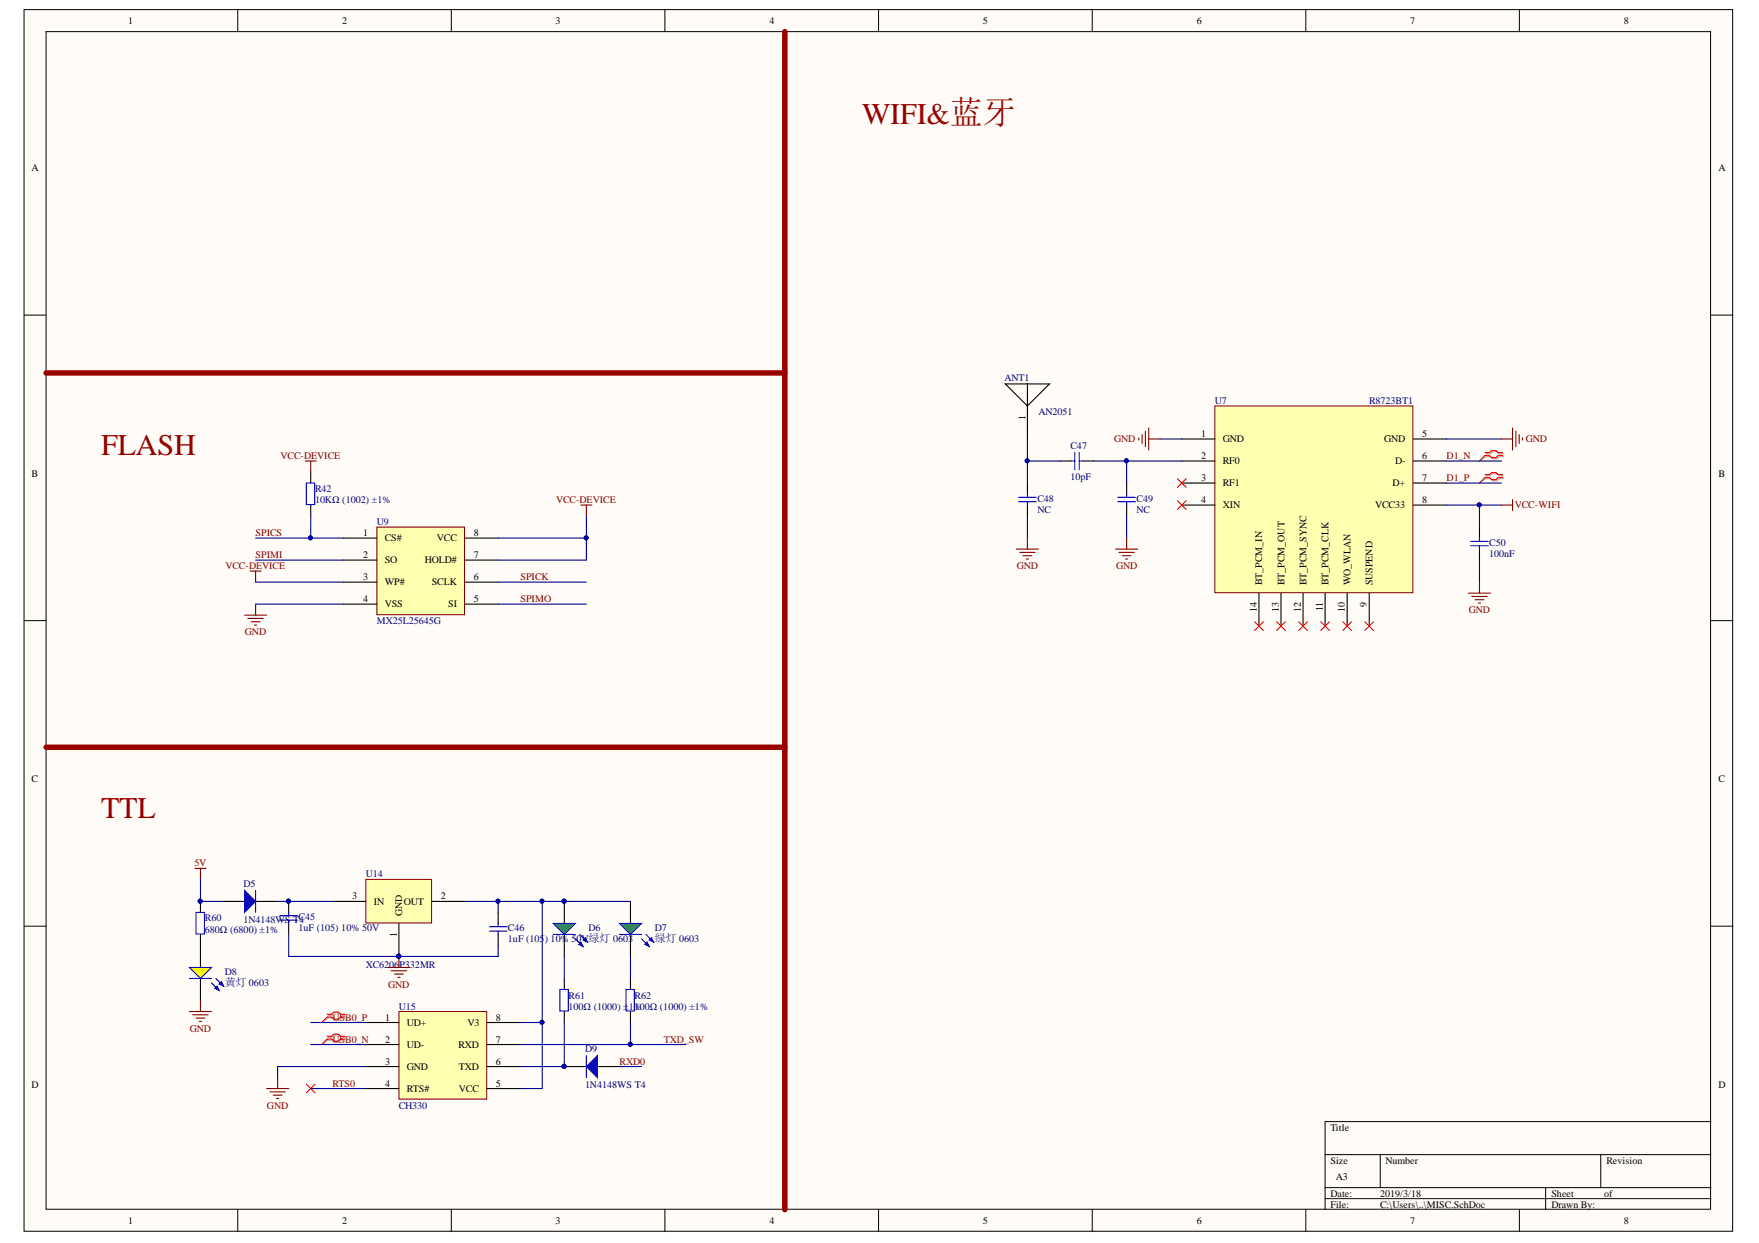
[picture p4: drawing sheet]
<svg xmlns="http://www.w3.org/2000/svg" width="297mm" height="210mm" viewBox="0 0 297 210" stroke-linecap="round" stroke-linejoin="round" font-family="sans-serif">
<defs><g id="words">
<g font-size="5.1" fill="#980000">
<text x="145.6" y="21">WIFI&amp;蓝牙</text>
<text x="17.1" y="76.8">FLASH</text>
<text x="17.1" y="138.1">TTL</text>
</g>
<g font-size="1.9" fill="#000080">
<text x="110.6" y="159.1">绿灯 0603</text>
<text x="38" y="166.5">黄灯 0603</text>
</g>
<g font-size="1.7">
<text x="21.7" y="4.1">1</text>
<text x="57.8" y="4.1">2</text>
<text x="93.8" y="4.1">3</text>
<text x="129.9" y="4.1">4</text>
<text x="166" y="4.1">5</text>
<text x="202.1" y="4.1">6</text>
<text x="238.1" y="4.1">7</text>
<text x="274.2" y="4.1">8</text>
<text x="5.3" y="28.9">A</text>
<text x="290.2" y="28.9">A</text>
<text x="173.2" y="70.9" transform="rotate(-90 173.2 70.9)">1</text>
<text x="202.8" y="73.8">1</text>
<text x="202.8" y="77.5">2</text>
<text x="206.5" y="74.7">GND</text>
<text x="233.7" y="74.7">GND</text>
<text x="240.1" y="73.8">5</text>
<text x="240.1" y="77.5">6</text>
<text x="5.3" y="80.5">B</text>
<text x="202.8" y="81.2">3</text>
<text x="206.5" y="78.4">RF0</text>
<text x="206.5" y="82.1">RF1</text>
<text x="235.2" y="82.1">D+</text>
<text x="235.6" y="78.4">D-</text>
<text x="240.1" y="81.2">7</text>
<text x="290.2" y="80.5">B</text>
<text x="202.8" y="84.9">4</text>
<text x="206.5" y="85.8">XIN</text>
<text x="232.2" y="85.8">VCC33</text>
<text x="240.1" y="84.9">8</text>
<text x="61.3" y="90.5">1</text>
<text x="61.3" y="94.2">2</text>
<text x="65" y="91.4">CS#</text>
<text x="65" y="95.1">SO</text>
<text x="71.7" y="95.1">HOLD#</text>
<text x="73.8" y="91.4">VCC</text>
<text x="80" y="90.5">8</text>
<text x="80" y="94.2">7</text>
<text x="61.3" y="97.9">3</text>
<text x="61.3" y="101.6">4</text>
<text x="65" y="98.8">WP#</text>
<text x="72.9" y="98.8">SCLK</text>
<text x="80" y="97.9">6</text>
<text x="80" y="101.6">5</text>
<text x="213.2" y="98.8" transform="rotate(-90 213.2 98.8)">BT_PCM_IN</text>
<text x="216.9" y="98.8" transform="rotate(-90 216.9 98.8)">BT_PCM_OUT</text>
<text x="220.6" y="98.8" transform="rotate(-90 220.6 98.8)">BT_PCM_SYNC</text>
<text x="224.3" y="98.8" transform="rotate(-90 224.3 98.8)">BT_PCM_CLK</text>
<text x="228.1" y="98.8" transform="rotate(-90 228.1 98.8)">WO_WLAN</text>
<text x="231.8" y="98.8" transform="rotate(-90 231.8 98.8)">SUSPEND</text>
<text x="65" y="102.6">VSS</text>
<text x="75.7" y="102.6">SI</text>
<text x="212.2" y="103.3" transform="rotate(-90 212.2 103.3)">14</text>
<text x="216" y="103.3" transform="rotate(-90 216 103.3)">13</text>
<text x="219.7" y="103.3" transform="rotate(-90 219.7 103.3)">12</text>
<text x="223.4" y="103.2" transform="rotate(-90 223.4 103.2)">11</text>
<text x="227.1" y="103.3" transform="rotate(-90 227.1 103.3)">10</text>
<text x="230.8" y="102.5" transform="rotate(-90 230.8 102.5)">9</text>
<text x="5.3" y="132.1">C</text>
<text x="290.2" y="132.1">C</text>
<text x="59.5" y="151.8">3</text>
<text x="63.1" y="152.7">IN</text>
<text x="67.9" y="154.6" transform="rotate(-90 67.9 154.6)">GND</text>
<text x="68.2" y="152.7">OUT</text>
<text x="74.4" y="151.8">2</text>
<text x="67" y="158.2" transform="rotate(-90 67 158.2)">1</text>
<text x="65" y="172.3">1</text>
<text x="68.7" y="173.3">UD+</text>
<text x="78.9" y="173.3">V3</text>
<text x="83.7" y="172.3">8</text>
<text x="65" y="176.1">2</text>
<text x="65" y="179.8">3</text>
<text x="68.7" y="177">UD-</text>
<text x="77.4" y="177">RXD</text>
<text x="83.7" y="179.8">6</text>
<text x="83.7" y="176.1">7</text>
<text x="5.3" y="183.7">D</text>
<text x="65" y="183.5">4</text>
<text x="68.7" y="180.7">GND</text>
<text x="68.7" y="184.4">RTS#</text>
<text x="77.5" y="184.4">VCC</text>
<text x="77.5" y="180.7">TXD</text>
<text x="83.7" y="183.5">5</text>
<text x="290.2" y="183.7">D</text>
<text x="224.7" y="190.9">Title</text>
<text x="224.7" y="196.5">Size</text>
<text x="234" y="196.5">Number</text>
<text x="271.3" y="196.5">Revision</text>
<text x="224.7" y="202.1">Date:</text>
<text x="224.7" y="203.9">File:</text>
<text x="225.6" y="199.3">A3</text>
<text x="233" y="202.1">2019/3/18</text>
<text x="233" y="203.9">C:\Users\..\MISC.SchDoc</text>
<text x="262" y="202.1">Sheet</text>
<text x="262" y="203.9">Drawn By:</text>
<text x="270.9" y="202.1">of</text>
<text x="21.7" y="206.7">1</text>
<text x="57.8" y="206.7">2</text>
<text x="93.8" y="206.7">3</text>
<text x="129.9" y="206.7">4</text>
<text x="166" y="206.7">5</text>
<text x="202.1" y="206.7">6</text>
<text x="238.1" y="206.7">7</text>
<text x="274.2" y="206.7">8</text>
</g>
<g font-size="1.7" fill="#000080">
<text x="169.6" y="64.3">ANT1</text>
<text x="175.4" y="70">AN2051</text>
<text x="205.1" y="68.2">U7</text>
<text x="231.2" y="68.2">R8723BT1</text>
<text x="180.8" y="75.8">C47</text>
<text x="53.2" y="83">R42</text>
<text x="180.8" y="81">10pF</text>
<text x="53.2" y="84.9">10KΩ (1002) ±1%</text>
<text x="63.6" y="88.6">U9</text>
<text x="175.2" y="84.7">C48</text>
<text x="175.2" y="86.6">NC</text>
<text x="191.9" y="84.7">C49</text>
<text x="191.9" y="86.6">NC</text>
<text x="251.5" y="92.2">C50</text>
<text x="251.5" y="94">100nF</text>
<text x="63.6" y="105.3">MX25L25645G</text>
<text x="41.1" y="149.8">D5</text>
<text x="61.7" y="148.1">U14</text>
<text x="34.6" y="155.5">R60</text>
<text x="41.1" y="155.8">1N4148WS TC45</text>
<text x="50.5" y="155.8">4</text>
<text x="34.6" y="157.5">680Ω (6800) ±1%</text>
<text x="50.4" y="157.2">1uF (105) 10% 50V</text>
<text x="85.8" y="157.2">C46</text>
<text x="85.8" y="159.1">1uF (105) 10% 50V绿灯 0603</text>
<text x="99.4" y="157.2">D6</text>
<text x="110.6" y="157.2">D7</text>
<text x="38" y="164.7">D8</text>
<text x="61.7" y="163.4">XC6206P332MR</text>
<text x="67.3" y="170.5">U15</text>
<text x="96" y="168.6">R61</text>
<text x="96" y="170.5">100Ω (1000) ±</text>
<text x="106.2" y="170.5">1%</text>
<text x="107.2" y="168.6">R62</text>
<text x="107.2" y="170.5">100Ω (1000) ±1%</text>
<text x="98.8" y="177.7">D9</text>
<text x="98.8" y="183.7">1N4148WS T4</text>
<text x="67.3" y="187.2">CH330</text>
</g>
<g font-size="1.7" fill="#800000">
<text x="47.4" y="77.5">VCC-DEVICE</text>
<text x="188.1" y="74.7">GND</text>
<text x="244.3" y="77.5">D1_N</text>
<text x="257.7" y="74.7">GND</text>
<text x="244.3" y="81.2">D1_P</text>
<text x="93.9" y="84.9">VCC-DEVICE</text>
<text x="255.8" y="85.8">VCC-WIFI</text>
<text x="43.1" y="94.2">SPIMI</text>
<text x="43.1" y="90.5">SPICS</text>
<text x="38.1" y="96.1">VCC-DEVICE</text>
<text x="87.9" y="101.6">SPIMO</text>
<text x="87.9" y="97.9">SPICK</text>
<text x="171.7" y="96.1">GND</text>
<text x="188.5" y="96.1">GND</text>
<text x="41.4" y="107.2">GND</text>
<text x="248" y="103.5">GND</text>
<text x="32.8" y="146.2">5V</text>
<text x="65.6" y="166.8">GND</text>
<text x="56.2" y="172.3">USB0_P</text>
<text x="32.1" y="174.2">GND</text>
<text x="56.2" y="176.1">USB0_N</text>
<text x="104.6" y="179.8">RXD0</text>
<text x="112.1" y="176.1">TXD_SW</text>
<text x="56.2" y="183.5">RTS0</text>
<text x="45.1" y="187.2">GND</text>
</g>
</g></defs>
<g fill="#fffcf8" stroke="#000" stroke-width=".17">
<path d="M4.1 1.6h288.5v206.3h-288.5z"/>
<path d="M7.8 5.3h281.1v198.9h-281.1z"/>
</g>
<g fill="none" stroke="#000" stroke-width=".17">
<path d="M40.1 1.6v3.7M76.2 1.6v3.7M112.3 1.6v3.7M148.4 1.6v3.7M184.4 1.6v3.7M220.5 1.6v3.7M256.6 1.6v3.7M4.1 53.2h3.7M288.9 53.2h3.8M4.1 104.8h3.7M288.9 104.8h3.8M4.1 156.4h3.7"/>
<path d="M288.9 156.4h3.8M223.8 195h65.1M233.1 195v5.6M270.3 195v5.6M288.9 189.4h-65.1v14.9M40.1 204.3v3.7M76.2 204.3v3.7M112.3 204.3v3.7M148.4 204.3v3.7M184.4 204.3v3.7M220.5 204.3v3.7M223.8 200.6h65.1"/>
<path d="M223.8 202.4h65.1M256.6 204.3v3.7M261 200.6v3.7"/>
</g>
<path d="M63.6 89h14.8v14.8h-14.8z" fill="#ffffb0" stroke="#800000" stroke-width=".17"/>
<path d="M52.5 79.7v1.9M173.5 64.8v3.8l3.7-3.8h-7.4l3.7 3.8v5.5M52.5 85.3v1.8M58.1 90.9h5.5M58.1 94.6h5.5M58.1 98.3h5.5M78.5 90.9h5.6M78.5 94.6h5.6M78.5 98.3h5.6M58.1 102h5.5M78.5 102h5.6" fill="none" stroke="#000" stroke-width=".19"/>
<g fill="none" stroke="#800000" stroke-width=".19">
<path d="M51.5 77.9h1.9M52.5 77.9v1.8M192.3 73.9v.4M192.9 73.4v1.5M193.4 72.8v2.6M194 74.1h1.8M194 72.3v3.7M253.6 74.1h1.8M255.4 72.3v3.7M256 72.8v2.6M256.5 73.4v1.5M257.1 73.9v.4"/>
<path d="M42.2 96.4h1.9M43.2 96.4v1.9M98.1 85.3h1.9M99 85.3v1.8M253.6 85.3h1.8M255.4 84.4v1.8M41.3 103.9h3.7M41.9 104.4h2.6M42.4 105h1.5M43 105.6h.3M43.2 102v1.9"/>
</g>
<path d="M51.7 81.6h1.4v3.6h-1.4z" fill="none" stroke="#00f" stroke-width=".19"/>
<path d="M67.4 170.8h14.8v14.8h-14.8z" fill="#ffffb0" stroke="#800000" stroke-width=".17"/>
<path d="M61.8 172.7h5.6M61.8 176.4h5.6M82.3 172.7h5.5M82.3 176.4h5.5M61.8 180.1h5.6M61.8 183.8h5.6M82.3 180.1h5.5M82.3 183.8h5.5M95.3 180.1h3.7M100.9 180.1h3.7" fill="none" stroke="#000" stroke-width=".19"/>
<path d="M55.4 171.5h.8l.4-.4h.7l.4 .4h.7M55.4 171.9h.8l.4 .4h.7l.4-.4h.7M55.4 175.2h.8l.4-.4h.7l.4 .4h.7M55.4 175.6h.8l.4 .4h.7l.4-.4h.7" fill="none" stroke="#d0a19e" stroke-width=".19"/>
<path d="M55.4 171.9l-1.1 .8M55.4 175.6l-1.1 .8" fill="none" stroke="#d0a19e" stroke-width=".17"/>
<path d="M55.3 171.3h.7l.4-.4h.7l.4 .4h.7M55.3 171.7h.7l.4 .4h.7l.4-.4h.7M55.3 175h.7l.4-.4h.7l.4 .4h.7M55.3 175.5h.7l.4 .3h.7l.4-.3h.7" fill="none" stroke="#f00" stroke-width=".19"/>
<path d="M55.3 171.7l-1 1M55.3 175.5l-1 .9M51.7 183.1l1.5 1.5M53.2 183.1l-1.5 1.5" fill="none" stroke="#f00" stroke-width=".17"/>
<path d="M45 183.8h3.7M45.6 184.4h2.6M46.1 184.9h1.5M46.7 185.5h.4M46.9 182v1.8" fill="none" stroke="#800000" stroke-width=".19"/>
<circle cx="95.3" cy="180.1" r=".33" fill="#000080" stroke="#000080" stroke-width=".17"/>
<path d="M99 180.1l1.9-1.9v3.8z" fill="#00f"/>
<path d="M99 178.2v3.8M99 180.1l1.9-1.9v3.8z" fill="none" stroke="#00f" stroke-width=".19"/>
<circle cx="95.3" cy="180.1" r=".33" fill="#000080" stroke="#000080" stroke-width=".17"/>
<path d="M106.5 152.2v3.7M106.5 157.8v3.7" fill="none" stroke="#000" stroke-width=".19"/>
<path d="M104.6 155.9h3.7l-1.8 1.9z" fill="#0f0"/>
<path d="M104.6 155.9h3.7l-1.8 1.9zM108.3 158.5l1.3 1.3M109.1 157.8l1.3 1.3" fill="none" stroke="#00f" stroke-width=".19"/>
<path d="M108.9 159.5l.4-.4 .3 .7z" fill="#00f"/>
<path d="M108.9 159.5l.4-.4 .3 .7z" fill="none" stroke="#00f" stroke-width=".19"/>
<path d="M109.6 158.7l.4-.3 .4 .7z" fill="#00f"/>
<path d="M104.6 157.8h3.7M109.6 158.7l.4-.3 .4 .7z" fill="none" stroke="#00f" stroke-width=".19"/>
<path d="M95.3 152.2v3.7M95.3 157.8v3.7" fill="none" stroke="#000" stroke-width=".19"/>
<circle cx="95.3" cy="152.2" r=".33" fill="#000080" stroke="#000080" stroke-width=".17"/>
<path d="M93.4 155.9h3.8l-1.9 1.9z" fill="#0f0"/>
<path d="M93.4 155.9h3.8l-1.9 1.9zM97.2 158.5l1.3 1.3M97.9 157.8l1.3 1.3" fill="none" stroke="#00f" stroke-width=".19"/>
<path d="M97.7 159.5l.4-.4 .4 .7z" fill="#00f"/>
<path d="M97.7 159.5l.4-.4 .4 .7z" fill="none" stroke="#00f" stroke-width=".19"/>
<path d="M98.5 158.7l.3-.3 .4 .7z" fill="#00f"/>
<path d="M93.4 157.8h3.8M98.5 158.7l.3-.3 .4 .7zM94.6 167.1h1.4v3.6h-1.4zM105.7 167.1h1.4v3.6h-1.4z" fill="none" stroke="#00f" stroke-width=".19"/>
<circle cx="95.3" cy="152.2" r=".33" fill="#000080" stroke="#000080" stroke-width=".17"/>
<path d="M95.3 165.2v1.9M95.3 170.8v1.9M106.5 165.2v1.9M106.5 170.8v1.9" fill="none" stroke="#000" stroke-width=".19"/>
<path d="M61.8 148.5h11.1v7.4h-11.1z" fill="#ffffb0" stroke="#800000" stroke-width=".17"/>
<path d="M33.9 159.7v3.7M48.7 152.2v1.9M48.7 155.9v1.9M56.2 152.2h5.6M67.4 155.9v5.6M73 152.2h5.5M84.1 154.1v1.8M84.1 157.8v1.9M33.9 165.2v3.8" fill="none" stroke="#000" stroke-width=".19"/>
<g fill="#000080" stroke="#000080" stroke-width=".17">
<circle cx="67.3" cy="161.5" r=".33"/>
<circle cx="48.7" cy="152.2" r=".33"/>
</g>
<path d="M47.3 155.4h2.9M47.3 154.6h2.9M48.7 154.1v.5M48.7 155.4v.5M82.6 157.2h3M82.6 156.5h3M84.1 155.9v.6M84.1 157.2v.6" fill="none" stroke="#00f" stroke-width=".19"/>
<path d="M65.5 163.4h3.7M66.1 163.9h2.6M66.6 164.5h1.5M67.2 165h.4M67.4 161.5v1.9" fill="none" stroke="#800000" stroke-width=".19"/>
<path d="M32 163.4h3.7l-1.8 1.8z" fill="#ff0"/>
<path d="M32 163.4h3.7l-1.8 1.8zM35.7 166l1.3 1.3M36.5 165.2l1.3 1.3" fill="none" stroke="#00f" stroke-width=".19"/>
<path d="M36.3 166.9l.3-.4 .4 .8z" fill="#00f"/>
<path d="M36.3 166.9l.3-.4 .4 .8z" fill="none" stroke="#00f" stroke-width=".19"/>
<path d="M37 166.2l.4-.4 .4 .7z" fill="#00f"/>
<path d="M33.1 154.1h1.4v3.6h-1.4zM32 165.2h3.7M37 166.2l.4-.4 .4 .7z" fill="none" stroke="#00f" stroke-width=".19"/>
<path d="M33.9 152.2v1.9M33.9 157.8v1.9M37.6 152.2h3.7M43.2 152.2h3.7" fill="none" stroke="#000" stroke-width=".19"/>
<circle cx="33.8" cy="152.2" r=".33" fill="#000080" stroke="#000080" stroke-width=".17"/>
<path d="M41.3 150.4l1.9 1.8-1.9 1.9z" fill="#00f"/>
<path d="M41.3 150.4l1.9 1.8-1.9 1.9zM43.2 150.4v3.7" fill="none" stroke="#00f" stroke-width=".19"/>
<path d="M32 170.8h3.7M32.5 171.4h2.7M33.1 171.9h1.5M33.7 172.5h.3M33.9 169v1.8" fill="none" stroke="#800000" stroke-width=".19"/>
<path d="M132.5 5.3v199M7.8 63h124.7M7.8 126.2h124.7" fill="none" stroke="#980000" stroke-width=".93"/>
<path d="M205.1 68.6h33.5v31.5h-33.5z" fill="#ffffb0" stroke="#800000" stroke-width=".17"/>
<g fill="none" stroke="#000" stroke-width=".19">
<path d="M179.1 77.9h1.8M182.8 77.9h1.9M199.6 74.1h5.5M199.6 77.9h5.5M238.7 74.1h5.6M238.7 77.9h5.6M173.5 81.6v1.8M173.5 85.3v1.8M190.3 81.6v1.8M190.3 85.3v1.8M199.6 81.6h5.5M199.6 85.3h5.5"/>
<path d="M238.7 81.6h5.6M238.7 85.3h5.6M249.8 89v1.9M249.8 92.7v1.9M212.6 100.2v5.5M216.3 100.2v5.5M220 100.2v5.5M223.8 100.2v5.5M227.5 100.2v5.5M231.2 100.2v5.5"/>
</g>
<g fill="none" stroke="#00f" stroke-width=".19">
<path d="M180.9 77.9h.6M181.5 76.4v2.9M182.2 76.4v2.9M182.2 77.9h.6M172 84h3M172 84.7h3M173.5 83.4v.6M173.5 84.7v.6M188.8 84h2.9M188.8 84.7h2.9M190.3 83.4v.6M190.3 84.7v.6"/>
<path d="M248.3 91.4h3M248.3 92.2h3M249.8 90.9v.5M249.8 92.2v.5"/>
</g>
<g fill="none" stroke="#800000" stroke-width=".19">
<path d="M171.6 92.7h3.8M172.2 93.3h2.6M172.8 93.8h1.4M173.3 94.4h.4M173.5 90.9v1.8M188.4 92.7h3.7M189 93.3h2.6M189.5 93.8h1.5M190.1 94.4h.3M190.3 90.9v1.8M249.8 98.3v1.9M248 100.2h3.7"/>
<path d="M248.5 100.7h2.6M249.1 101.3h1.5M249.6 101.8h.4M32.9 146.6h1.9M33.9 146.6v1.9"/>
</g>
<g fill="none" stroke="#f00" stroke-width=".17">
<path d="M250.8 76.9l-1 1M198.8 84.5l1.5 1.5M198.8 80.8l1.5 1.5M200.3 80.8l-1.5 1.5M200.3 84.5l-1.5 1.5M250.8 80.6l-1 1M211.9 105l1.4 1.5M213.3 105l-1.4 1.5M215.6 105l1.5 1.5M217.1 105l-1.5 1.5M219.3 105l1.5 1.5M220.8 105l-1.5 1.5"/>
<path d="M223 105l1.5 1.5M224.5 105l-1.5 1.5M226.7 105l1.5 1.5M228.2 105l-1.5 1.5M230.5 105l1.5 1.5M232 105l-1.5 1.5"/>
</g>
<path d="M251 76.6h.7l.4-.3h.7l.4 .3h.7M251 77.1h.7l.4 .4h.7l.4-.4h.7M251 80.4h.7l.4-.4h.7l.4 .4h.7M251 80.8h.7l.4 .4h.7l.4-.4h.7" fill="none" stroke="#d0a19e" stroke-width=".19"/>
<path d="M251 77.1l-1.2 .8M251 80.8l-1.2 .8" fill="none" stroke="#d0a19e" stroke-width=".17"/>
<path d="M250.8 76.5h.7l.4-.4h.7l.4 .4h.7M250.8 76.9h.7l.4 .4h.7l.4-.4h.7M250.8 80.2h.7l.4-.4h.7l.4 .4h.7M250.8 80.6h.7l.4 .4h.7l.4-.4h.7" fill="none" stroke="#f00" stroke-width=".19"/>
<g fill="none" stroke="#000080" stroke-width=".19">
<path d="M173.5 74.1v3.8M179.1 77.9h-5.6v3.7M184.7 77.9h5.6M195.8 74.1h3.8M199.6 77.9h-9.3v3.7M244.3 74.1h9.3M244.3 77.9h9.3M43.2 90.9h14.9M43.2 98.3h14.9M43.2 94.6h14.9M52.5 87.1v3.8M84.1 90.9h14.9"/>
<path d="M84.1 98.3h14.9M99 87.1v7.5h-14.9M173.5 87.1v3.8M190.3 87.1v3.8M244.3 85.3h9.3M244.3 81.6h9.3M249.8 85.3v3.7M249.8 94.6v3.7M43.2 102h14.9M84.1 102h14.9M33.9 148.5v3.7h3.7M46.9 152.2h9.3"/>
<path d="M48.7 157.8v3.7h35.4v-1.8M78.5 152.2h13.1M84.1 152.2v1.9M106.5 152.2h-14.9v20.5M52.5 172.7h9.3M52.5 176.4h9.3M87.8 172.7h3.8v11.1h-3.8M87.8 176.4h28M95.3 172.7v7.4h-7.5M95.3 161.5v3.7M106.5 161.5v3.7M106.5 172.7v3.7"/>
<path d="M52.5 183.8h9.3M61.8 180.1h-14.9v1.9M104.6 180.1h3.7"/>
</g>
<g fill="#000080" stroke="#000080" stroke-width=".17">
<circle cx="99" cy="90.8" r=".33"/>
<circle cx="52.4" cy="90.8" r=".33"/>
<circle cx="48.7" cy="152.2" r=".33"/>
<circle cx="67.3" cy="161.5" r=".33"/>
<circle cx="84.1" cy="152.2" r=".33"/>
<circle cx="95.3" cy="180.1" r=".33"/>
<circle cx="106.4" cy="176.4" r=".33"/>
<circle cx="91.5" cy="172.6" r=".33"/>
<circle cx="91.5" cy="152.2" r=".33"/>
<circle cx="95.3" cy="152.2" r=".33"/>
<circle cx="249.8" cy="85.3" r=".33"/>
<circle cx="190.2" cy="77.8" r=".33"/>
<circle cx="173.4" cy="77.8" r=".33"/>
<circle cx="33.8" cy="152.2" r=".33"/>
</g>
<use href="#words"/>
</svg>
